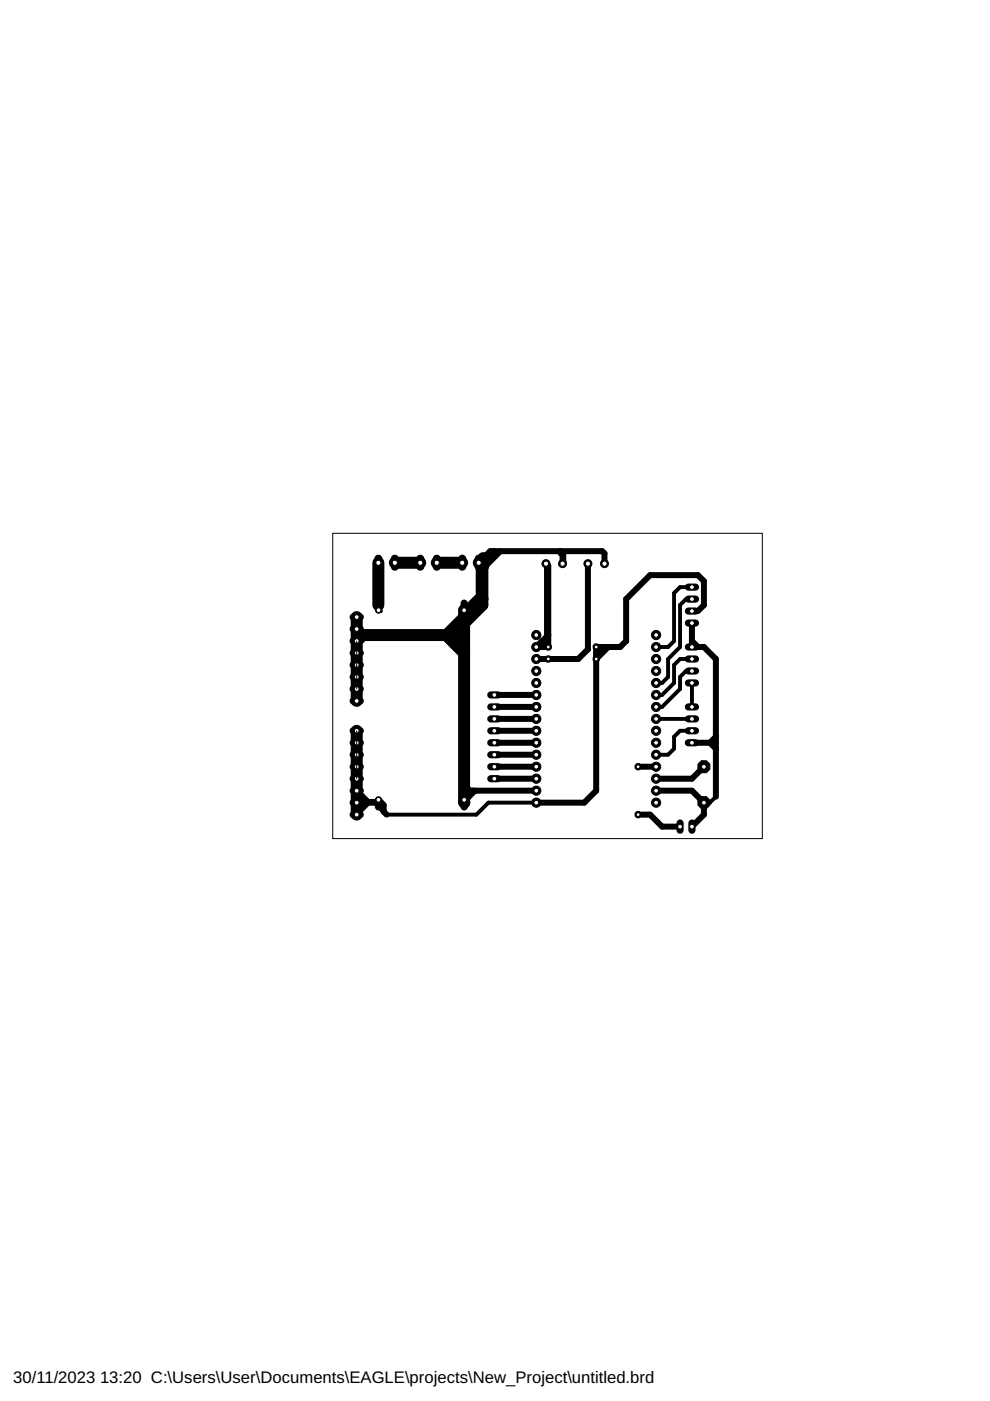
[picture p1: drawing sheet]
<svg xmlns="http://www.w3.org/2000/svg" width="210mm" height="297mm" viewBox="0 0 210 297" stroke-linecap="round" stroke-linejoin="round" font-family="sans-serif">
<defs><g id="words">
<g font-size="3.5">
<text x="2.8" y="293.2">30/11/2023</text>
<text x="21.2" y="293.2">13:20 C:\Users\User\Documents\EAGLE\projects\New_Project\untitled.brd</text>
</g>
</g></defs>
<g fill="none" stroke="#000" stroke-width="2.5">
<path d="M80.2 119.3v9M83.7 119.3h5.4M92.6 119.3h5.4M101.5 119.3l.8 .8M102.5 118.3v1.6l-.2 .2M75.6 130.8v17.8M94.7 134.6l2.5 2.6M94.7 134.6l3.7 3.9M98.4 129.4l.1 40.8M98.4 134.6h-21.5l-1.3 1.3M98.4 129.4h1.5M99.9 129.4l-5.2 5.2"/>
<path d="M102.3 120.1v8.1l-3.9 3.9M102.3 127l-2.4 2.4M75.6 154.9v17.8"/>
</g>
<g fill="none" stroke="#000" stroke-width=".83">
<path d="M80.2 119.3v.1M102.5 118.3l-1 1M104.8 116.9h22.9M115.8 119.5v17.2l.4 .5M120.1 116.9l-.8 .8v1.8M80.2 128.3v.8l.5 .5-.4-.2M98.4 138.5v31.6l2.6-2.5M101.5 125.8v.5M113.7 139.7h8.9M128.9 137.2h-2.5v1.3M146.7 129.6h1.3M146.7 124.5h-2.5l-1.3 1.3v10.1l-1.3 1.3h-2.5"/>
<path d="M146.7 137.2h2.5M146.7 139.7h-2.5l-1.3 1.3v3.8l-2.5 2.5h-1.3M146.7 127h-1.3l-1.2 1.3v8.9l-2.6 2.5v3.8l-1.2 1.3h-1.3M139.1 152.4h7.6M146.7 157.5h3.8M146.7 144.8v5.1M146.7 154.9h-2.5l-1.3 1.3v2.5l-1.3 1.3h-2.5M146.7 142.3h-1.3l-1.2 1.2v2.6l-3.8 3.8h-1.3M80.2 169.6l.5 .4v1.4l.6 .7M98.4 169.6v.5M113.7 170.2h-10.2l-2.5 2.5h-19M151.8 168.9l-1.3 1.3h-1.3"/>
</g>
<g fill="none" stroke="#000" stroke-width="1.3">
<path d="M80.2 119.4l.1 10M104.8 116.9v.7l-2.3 2.3h.6l3-3M115.8 119.5l.4 .5v17.2h-2.5l2.5-2.6M119.4 117.5v1.9l-.1 .1v-2.2l-.5-.4v.3l.5 .5M124.7 119.5v18.2l-2.1 2h-8.9M128.2 119.5v-2.2l-.5-.4h-23.8l-2.4 2.4v6.5M98.4 129.4v40.2l2-2M101.5 126.3l-3.1 3.1M115 135.9h.8M127.7 137.2l-1.3 1.3M128.9 137.2l-2.5 2.5M146.7 132.1v5.1h2.5l2.6 2.5v29.2"/>
<path d="M146.7 135.9l1.3 1.3M148 129.6l1.2-1.3v-5.1l-1.2-1.3h-10.2l-5 5.1v8.9l-1.3 1.3h-5.1v30.4l-2.5 2.6h-10.2M75.6 154.9v17.8M104.8 157.5h8.9M104.8 154.9h8.9M104.8 152.4h8.9M104.8 149.9h8.9M104.8 147.3h8.9M146.7 157.5h5.1M151.8 156.2l-1.3 1.3 1.3 1.2M75.6 168.9l1.2 1.1-1.2 1.2M75.6 167.6l2.4 2.4"/>
<path d="M78.2 170l-2.6 2.6M79.4 170l1.9 1.9M80.7 170h-4.9l-.2 .2h4l.6-.6 1.1 1.1v1.4l.7 .6M98.4 166.4l1.3 1.2h14M104.8 165.1h8.9M104.8 162.6h8.9M104.8 160h8.9M135.3 162.6h3.8M135.3 172.7h2.5l2.6 2.6h3.8M139.1 167.6h7.6l2.5 2.6v2.5l-2.5 2.6M149.2 162.6l-2.5 2.5h-7.6"/>
</g>
<path d="M98.4 169.6v1.5" fill="none" stroke="#000" stroke-width="1.5"/>
<circle cx="98.4" cy="169.6" r=".51" fill="#fff" stroke="#000" stroke-width=".21"/>
<path d="M80.3 127.8v1.6" fill="none" stroke="#000" stroke-width="1.5"/>
<circle cx="80.3" cy="129.4" r=".51" fill="#fff" stroke="#000" stroke-width=".21"/>
<path d="M98.4 127.9v1.5" fill="none" stroke="#000" stroke-width="1.5"/>
<circle cx="98.4" cy="129.4" r=".51" fill="#fff" stroke="#000" stroke-width=".21"/>
<path d="M80.2 169.6v1.5" fill="none" stroke="#000" stroke-width="1.5"/>
<circle cx="80.2" cy="169.6" r=".51" fill="#fff" stroke="#000" stroke-width=".21"/>
<path d="M101.5 118.4v1.8" fill="none" stroke="#000" stroke-width="1.7"/>
<circle cx="101.5" cy="119.3" r=".55" fill="#fff" stroke="#000" stroke-width=".21"/>
<path d="M98 118.4v1.8" fill="none" stroke="#000" stroke-width="1.7"/>
<circle cx="98" cy="119.3" r=".55" fill="#fff" stroke="#000" stroke-width=".21"/>
<path d="M92.6 118.4v1.8" fill="none" stroke="#000" stroke-width="1.7"/>
<circle cx="92.6" cy="119.3" r=".55" fill="#fff" stroke="#000" stroke-width=".21"/>
<path d="M89.1 118.4v1.8" fill="none" stroke="#000" stroke-width="1.7"/>
<circle cx="89.1" cy="119.3" r=".55" fill="#fff" stroke="#000" stroke-width=".21"/>
<path d="M83.7 118.4v1.8" fill="none" stroke="#000" stroke-width="1.7"/>
<circle cx="83.7" cy="119.3" r=".55" fill="#fff" stroke="#000" stroke-width=".21"/>
<path d="M80.2 118.4v1.8" fill="none" stroke="#000" stroke-width="1.7"/>
<circle cx="80.2" cy="119.3" r=".55" fill="#fff" stroke="#000" stroke-width=".21"/>
<circle cx="115.8" cy="119.5" r=".85" fill="#000" stroke="#000" stroke-width=".21"/>
<circle cx="115.8" cy="119.5" r=".55" fill="#fff" stroke="#000" stroke-width=".21"/>
<circle cx="119.3" cy="119.5" r=".85" fill="#000" stroke="#000" stroke-width=".21"/>
<circle cx="119.3" cy="119.5" r=".55" fill="#fff" stroke="#000" stroke-width=".21"/>
<circle cx="124.7" cy="119.5" r=".85" fill="#000" stroke="#000" stroke-width=".21"/>
<circle cx="124.7" cy="119.5" r=".55" fill="#fff" stroke="#000" stroke-width=".21"/>
<circle cx="128.2" cy="119.5" r=".85" fill="#000" stroke="#000" stroke-width=".21"/>
<circle cx="128.2" cy="119.5" r=".55" fill="#fff" stroke="#000" stroke-width=".21"/>
<circle cx="126.4" cy="137.2" r=".71" fill="#000" stroke="#000" stroke-width=".21"/>
<circle cx="126.4" cy="137.2" r=".4" fill="#fff" stroke="#000" stroke-width=".21"/>
<circle cx="116.2" cy="137.2" r=".71" fill="#000" stroke="#000" stroke-width=".21"/>
<circle cx="116.2" cy="137.2" r=".4" fill="#fff" stroke="#000" stroke-width=".21"/>
<circle cx="126.4" cy="139.7" r=".71" fill="#000" stroke="#000" stroke-width=".21"/>
<circle cx="126.4" cy="139.7" r=".4" fill="#fff" stroke="#000" stroke-width=".21"/>
<circle cx="116.2" cy="139.7" r=".71" fill="#000" stroke="#000" stroke-width=".21"/>
<circle cx="116.2" cy="139.7" r=".4" fill="#fff" stroke="#000" stroke-width=".21"/>
<path d="M104.1 147.3h1.5" fill="none" stroke="#000" stroke-width="1.5"/>
<circle cx="104.8" cy="147.3" r=".51" fill="#fff" stroke="#000" stroke-width=".21"/>
<path d="M104.1 149.9h1.5" fill="none" stroke="#000" stroke-width="1.5"/>
<circle cx="104.8" cy="149.9" r=".51" fill="#fff" stroke="#000" stroke-width=".21"/>
<path d="M104.1 152.4h1.5" fill="none" stroke="#000" stroke-width="1.5"/>
<circle cx="104.8" cy="152.4" r=".51" fill="#fff" stroke="#000" stroke-width=".21"/>
<path d="M104.1 154.9h1.5" fill="none" stroke="#000" stroke-width="1.5"/>
<circle cx="104.8" cy="154.9" r=".51" fill="#fff" stroke="#000" stroke-width=".21"/>
<path d="M104.1 157.5h1.5" fill="none" stroke="#000" stroke-width="1.5"/>
<circle cx="104.8" cy="157.5" r=".51" fill="#fff" stroke="#000" stroke-width=".21"/>
<path d="M104.1 160h1.5" fill="none" stroke="#000" stroke-width="1.5"/>
<circle cx="104.8" cy="160" r=".51" fill="#fff" stroke="#000" stroke-width=".21"/>
<path d="M104.1 162.6h1.5" fill="none" stroke="#000" stroke-width="1.5"/>
<circle cx="104.8" cy="162.6" r=".51" fill="#fff" stroke="#000" stroke-width=".21"/>
<path d="M104.1 165.1h1.5" fill="none" stroke="#000" stroke-width="1.5"/>
<circle cx="104.8" cy="165.1" r=".51" fill="#fff" stroke="#000" stroke-width=".21"/>
<circle cx="139.1" cy="170.2" r=".97" fill="#000" stroke="#000" stroke-width=".21"/>
<circle cx="139.1" cy="170.2" r=".51" fill="#fff" stroke="#000" stroke-width=".21"/>
<circle cx="139.1" cy="167.6" r=".97" fill="#000" stroke="#000" stroke-width=".21"/>
<circle cx="139.1" cy="167.6" r=".51" fill="#fff" stroke="#000" stroke-width=".21"/>
<circle cx="139.1" cy="165.1" r=".97" fill="#000" stroke="#000" stroke-width=".21"/>
<circle cx="139.1" cy="165.1" r=".51" fill="#fff" stroke="#000" stroke-width=".21"/>
<circle cx="139.1" cy="162.6" r=".97" fill="#000" stroke="#000" stroke-width=".21"/>
<circle cx="139.1" cy="162.6" r=".51" fill="#fff" stroke="#000" stroke-width=".21"/>
<circle cx="139.1" cy="160" r=".97" fill="#000" stroke="#000" stroke-width=".21"/>
<circle cx="139.1" cy="160" r=".51" fill="#fff" stroke="#000" stroke-width=".21"/>
<circle cx="139.1" cy="157.5" r=".97" fill="#000" stroke="#000" stroke-width=".21"/>
<circle cx="139.1" cy="157.5" r=".51" fill="#fff" stroke="#000" stroke-width=".21"/>
<circle cx="139.1" cy="154.9" r=".97" fill="#000" stroke="#000" stroke-width=".21"/>
<circle cx="139.1" cy="154.9" r=".51" fill="#fff" stroke="#000" stroke-width=".21"/>
<circle cx="139.1" cy="152.4" r=".97" fill="#000" stroke="#000" stroke-width=".21"/>
<circle cx="139.1" cy="152.4" r=".51" fill="#fff" stroke="#000" stroke-width=".21"/>
<circle cx="139.1" cy="149.9" r=".97" fill="#000" stroke="#000" stroke-width=".21"/>
<circle cx="139.1" cy="149.9" r=".51" fill="#fff" stroke="#000" stroke-width=".21"/>
<circle cx="139.1" cy="147.3" r=".97" fill="#000" stroke="#000" stroke-width=".21"/>
<circle cx="139.1" cy="147.3" r=".51" fill="#fff" stroke="#000" stroke-width=".21"/>
<circle cx="139.1" cy="144.8" r=".97" fill="#000" stroke="#000" stroke-width=".21"/>
<circle cx="139.1" cy="144.8" r=".51" fill="#fff" stroke="#000" stroke-width=".21"/>
<circle cx="139.1" cy="142.3" r=".97" fill="#000" stroke="#000" stroke-width=".21"/>
<circle cx="139.1" cy="142.3" r=".51" fill="#fff" stroke="#000" stroke-width=".21"/>
<circle cx="139.1" cy="139.7" r=".97" fill="#000" stroke="#000" stroke-width=".21"/>
<circle cx="139.1" cy="139.7" r=".51" fill="#fff" stroke="#000" stroke-width=".21"/>
<circle cx="139.1" cy="137.2" r=".97" fill="#000" stroke="#000" stroke-width=".21"/>
<circle cx="139.1" cy="137.2" r=".51" fill="#fff" stroke="#000" stroke-width=".21"/>
<circle cx="139.1" cy="134.6" r=".97" fill="#000" stroke="#000" stroke-width=".21"/>
<circle cx="139.1" cy="134.6" r=".51" fill="#fff" stroke="#000" stroke-width=".21"/>
<circle cx="113.7" cy="170.2" r=".97" fill="#000" stroke="#000" stroke-width=".21"/>
<circle cx="113.7" cy="170.2" r=".51" fill="#fff" stroke="#000" stroke-width=".21"/>
<circle cx="113.7" cy="167.6" r=".97" fill="#000" stroke="#000" stroke-width=".21"/>
<circle cx="113.7" cy="167.6" r=".51" fill="#fff" stroke="#000" stroke-width=".21"/>
<circle cx="113.7" cy="165.1" r=".97" fill="#000" stroke="#000" stroke-width=".21"/>
<circle cx="113.7" cy="165.1" r=".51" fill="#fff" stroke="#000" stroke-width=".21"/>
<circle cx="113.7" cy="162.6" r=".97" fill="#000" stroke="#000" stroke-width=".21"/>
<circle cx="113.7" cy="162.6" r=".51" fill="#fff" stroke="#000" stroke-width=".21"/>
<circle cx="113.7" cy="160" r=".97" fill="#000" stroke="#000" stroke-width=".21"/>
<circle cx="113.7" cy="160" r=".51" fill="#fff" stroke="#000" stroke-width=".21"/>
<circle cx="113.7" cy="157.5" r=".97" fill="#000" stroke="#000" stroke-width=".21"/>
<circle cx="113.7" cy="157.5" r=".51" fill="#fff" stroke="#000" stroke-width=".21"/>
<circle cx="113.7" cy="154.9" r=".97" fill="#000" stroke="#000" stroke-width=".21"/>
<circle cx="113.7" cy="154.9" r=".51" fill="#fff" stroke="#000" stroke-width=".21"/>
<circle cx="113.7" cy="152.4" r=".97" fill="#000" stroke="#000" stroke-width=".21"/>
<circle cx="113.7" cy="152.4" r=".51" fill="#fff" stroke="#000" stroke-width=".21"/>
<circle cx="113.7" cy="149.9" r=".97" fill="#000" stroke="#000" stroke-width=".21"/>
<circle cx="113.7" cy="149.9" r=".51" fill="#fff" stroke="#000" stroke-width=".21"/>
<circle cx="113.7" cy="147.3" r=".97" fill="#000" stroke="#000" stroke-width=".21"/>
<circle cx="113.7" cy="147.3" r=".51" fill="#fff" stroke="#000" stroke-width=".21"/>
<circle cx="113.7" cy="144.8" r=".97" fill="#000" stroke="#000" stroke-width=".21"/>
<circle cx="113.7" cy="144.8" r=".51" fill="#fff" stroke="#000" stroke-width=".21"/>
<circle cx="113.7" cy="142.3" r=".97" fill="#000" stroke="#000" stroke-width=".21"/>
<circle cx="113.7" cy="142.3" r=".51" fill="#fff" stroke="#000" stroke-width=".21"/>
<circle cx="113.7" cy="139.7" r=".97" fill="#000" stroke="#000" stroke-width=".21"/>
<circle cx="113.7" cy="139.7" r=".51" fill="#fff" stroke="#000" stroke-width=".21"/>
<circle cx="113.7" cy="137.2" r=".97" fill="#000" stroke="#000" stroke-width=".21"/>
<circle cx="113.7" cy="137.2" r=".51" fill="#fff" stroke="#000" stroke-width=".21"/>
<circle cx="113.7" cy="134.6" r=".97" fill="#000" stroke="#000" stroke-width=".21"/>
<circle cx="113.7" cy="134.6" r=".51" fill="#fff" stroke="#000" stroke-width=".21"/>
<path d="M145.9 157.5h1.6" fill="none" stroke="#000" stroke-width="1.5"/>
<circle cx="146.7" cy="157.5" r=".51" fill="#fff" stroke="#000" stroke-width=".21"/>
<path d="M145.9 154.9h1.6" fill="none" stroke="#000" stroke-width="1.5"/>
<circle cx="146.7" cy="154.9" r=".51" fill="#fff" stroke="#000" stroke-width=".21"/>
<path d="M145.9 152.4h1.6" fill="none" stroke="#000" stroke-width="1.5"/>
<circle cx="146.7" cy="152.4" r=".51" fill="#fff" stroke="#000" stroke-width=".21"/>
<path d="M145.9 149.9h1.6" fill="none" stroke="#000" stroke-width="1.5"/>
<circle cx="146.7" cy="149.9" r=".51" fill="#fff" stroke="#000" stroke-width=".21"/>
<path d="M145.9 144.8h1.6" fill="none" stroke="#000" stroke-width="1.5"/>
<circle cx="146.7" cy="144.8" r=".51" fill="#fff" stroke="#000" stroke-width=".21"/>
<path d="M145.9 142.3h1.6" fill="none" stroke="#000" stroke-width="1.5"/>
<circle cx="146.7" cy="142.3" r=".51" fill="#fff" stroke="#000" stroke-width=".21"/>
<path d="M145.9 139.7h1.6" fill="none" stroke="#000" stroke-width="1.5"/>
<circle cx="146.7" cy="139.7" r=".51" fill="#fff" stroke="#000" stroke-width=".21"/>
<path d="M145.9 137.2h1.6" fill="none" stroke="#000" stroke-width="1.5"/>
<circle cx="146.7" cy="137.2" r=".51" fill="#fff" stroke="#000" stroke-width=".21"/>
<path d="M145.9 132.1h1.6" fill="none" stroke="#000" stroke-width="1.5"/>
<circle cx="146.7" cy="132.1" r=".51" fill="#fff" stroke="#000" stroke-width=".21"/>
<path d="M145.9 129.6h1.6" fill="none" stroke="#000" stroke-width="1.5"/>
<circle cx="146.7" cy="129.6" r=".51" fill="#fff" stroke="#000" stroke-width=".21"/>
<path d="M145.9 127h1.6" fill="none" stroke="#000" stroke-width="1.5"/>
<circle cx="146.7" cy="127" r=".51" fill="#fff" stroke="#000" stroke-width=".21"/>
<path d="M145.9 124.5h1.6" fill="none" stroke="#000" stroke-width="1.5"/>
<circle cx="146.7" cy="124.5" r=".51" fill="#fff" stroke="#000" stroke-width=".21"/>
<path d="M144.2 174.5v1.5" fill="none" stroke="#000" stroke-width="1.5"/>
<circle cx="144.2" cy="175.3" r=".51" fill="#fff" stroke="#000" stroke-width=".21"/>
<path d="M146.7 174.5v1.5" fill="none" stroke="#000" stroke-width="1.5"/>
<circle cx="146.7" cy="175.3" r=".51" fill="#fff" stroke="#000" stroke-width=".21"/>
<circle cx="135.3" cy="162.6" r=".71" fill="#000" stroke="#000" stroke-width=".21"/>
<circle cx="135.3" cy="162.6" r=".4" fill="#fff" stroke="#000" stroke-width=".21"/>
<circle cx="135.3" cy="172.7" r=".71" fill="#000" stroke="#000" stroke-width=".21"/>
<circle cx="135.3" cy="172.7" r=".4" fill="#fff" stroke="#000" stroke-width=".21"/>
<circle cx="149.2" cy="170.2" r="1.38" fill="#000" stroke="#000" stroke-width=".21"/>
<circle cx="149.2" cy="170.2" r=".51" fill="#fff" stroke="#000" stroke-width=".21"/>
<circle cx="149.2" cy="162.6" r="1.38" fill="#000" stroke="#000" stroke-width=".21"/>
<circle cx="149.2" cy="162.6" r=".51" fill="#fff" stroke="#000" stroke-width=".21"/>
<path d="M74.9 154.9h1.5" fill="none" stroke="#000" stroke-width="1.5"/>
<circle cx="75.6" cy="154.9" r=".51" fill="#fff" stroke="#000" stroke-width=".21"/>
<path d="M74.9 157.5h1.5" fill="none" stroke="#000" stroke-width="1.5"/>
<circle cx="75.6" cy="157.5" r=".51" fill="#fff" stroke="#000" stroke-width=".21"/>
<path d="M74.9 160h1.5" fill="none" stroke="#000" stroke-width="1.5"/>
<circle cx="75.6" cy="160" r=".51" fill="#fff" stroke="#000" stroke-width=".21"/>
<path d="M74.9 162.6h1.5" fill="none" stroke="#000" stroke-width="1.5"/>
<circle cx="75.6" cy="162.6" r=".51" fill="#fff" stroke="#000" stroke-width=".21"/>
<path d="M74.9 165.1h1.5" fill="none" stroke="#000" stroke-width="1.5"/>
<circle cx="75.6" cy="165.1" r=".51" fill="#fff" stroke="#000" stroke-width=".21"/>
<path d="M74.9 167.6h1.5" fill="none" stroke="#000" stroke-width="1.5"/>
<circle cx="75.6" cy="167.6" r=".51" fill="#fff" stroke="#000" stroke-width=".21"/>
<path d="M74.9 170.2h1.5" fill="none" stroke="#000" stroke-width="1.5"/>
<circle cx="75.6" cy="170.2" r=".51" fill="#fff" stroke="#000" stroke-width=".21"/>
<path d="M74.9 172.7h1.5" fill="none" stroke="#000" stroke-width="1.5"/>
<circle cx="75.6" cy="172.7" r=".51" fill="#fff" stroke="#000" stroke-width=".21"/>
<path d="M74.9 130.8h1.5" fill="none" stroke="#000" stroke-width="1.5"/>
<circle cx="75.6" cy="130.8" r=".51" fill="#fff" stroke="#000" stroke-width=".21"/>
<path d="M74.9 133.4h1.5" fill="none" stroke="#000" stroke-width="1.5"/>
<circle cx="75.6" cy="133.4" r=".51" fill="#fff" stroke="#000" stroke-width=".21"/>
<path d="M74.9 135.9h1.5" fill="none" stroke="#000" stroke-width="1.5"/>
<circle cx="75.6" cy="135.9" r=".51" fill="#fff" stroke="#000" stroke-width=".21"/>
<path d="M74.9 138.5h1.5" fill="none" stroke="#000" stroke-width="1.5"/>
<circle cx="75.6" cy="138.5" r=".51" fill="#fff" stroke="#000" stroke-width=".21"/>
<path d="M74.9 141h1.5" fill="none" stroke="#000" stroke-width="1.5"/>
<circle cx="75.6" cy="141" r=".51" fill="#fff" stroke="#000" stroke-width=".21"/>
<path d="M74.9 143.5h1.5" fill="none" stroke="#000" stroke-width="1.5"/>
<circle cx="75.6" cy="143.5" r=".51" fill="#fff" stroke="#000" stroke-width=".21"/>
<path d="M74.9 146.1h1.5" fill="none" stroke="#000" stroke-width="1.5"/>
<circle cx="75.6" cy="146.1" r=".51" fill="#fff" stroke="#000" stroke-width=".21"/>
<path d="M74.9 148.6h1.5" fill="none" stroke="#000" stroke-width="1.5"/>
<circle cx="75.6" cy="148.6" r=".51" fill="#fff" stroke="#000" stroke-width=".21"/>
<path d="M70.5 113.1h91.1v64.7h-91.1zM75.6 135.9v10.2M75.6 154.9v10.2" fill="none" stroke="#000" stroke-width=".21"/>
<use href="#words"/>
</svg>
